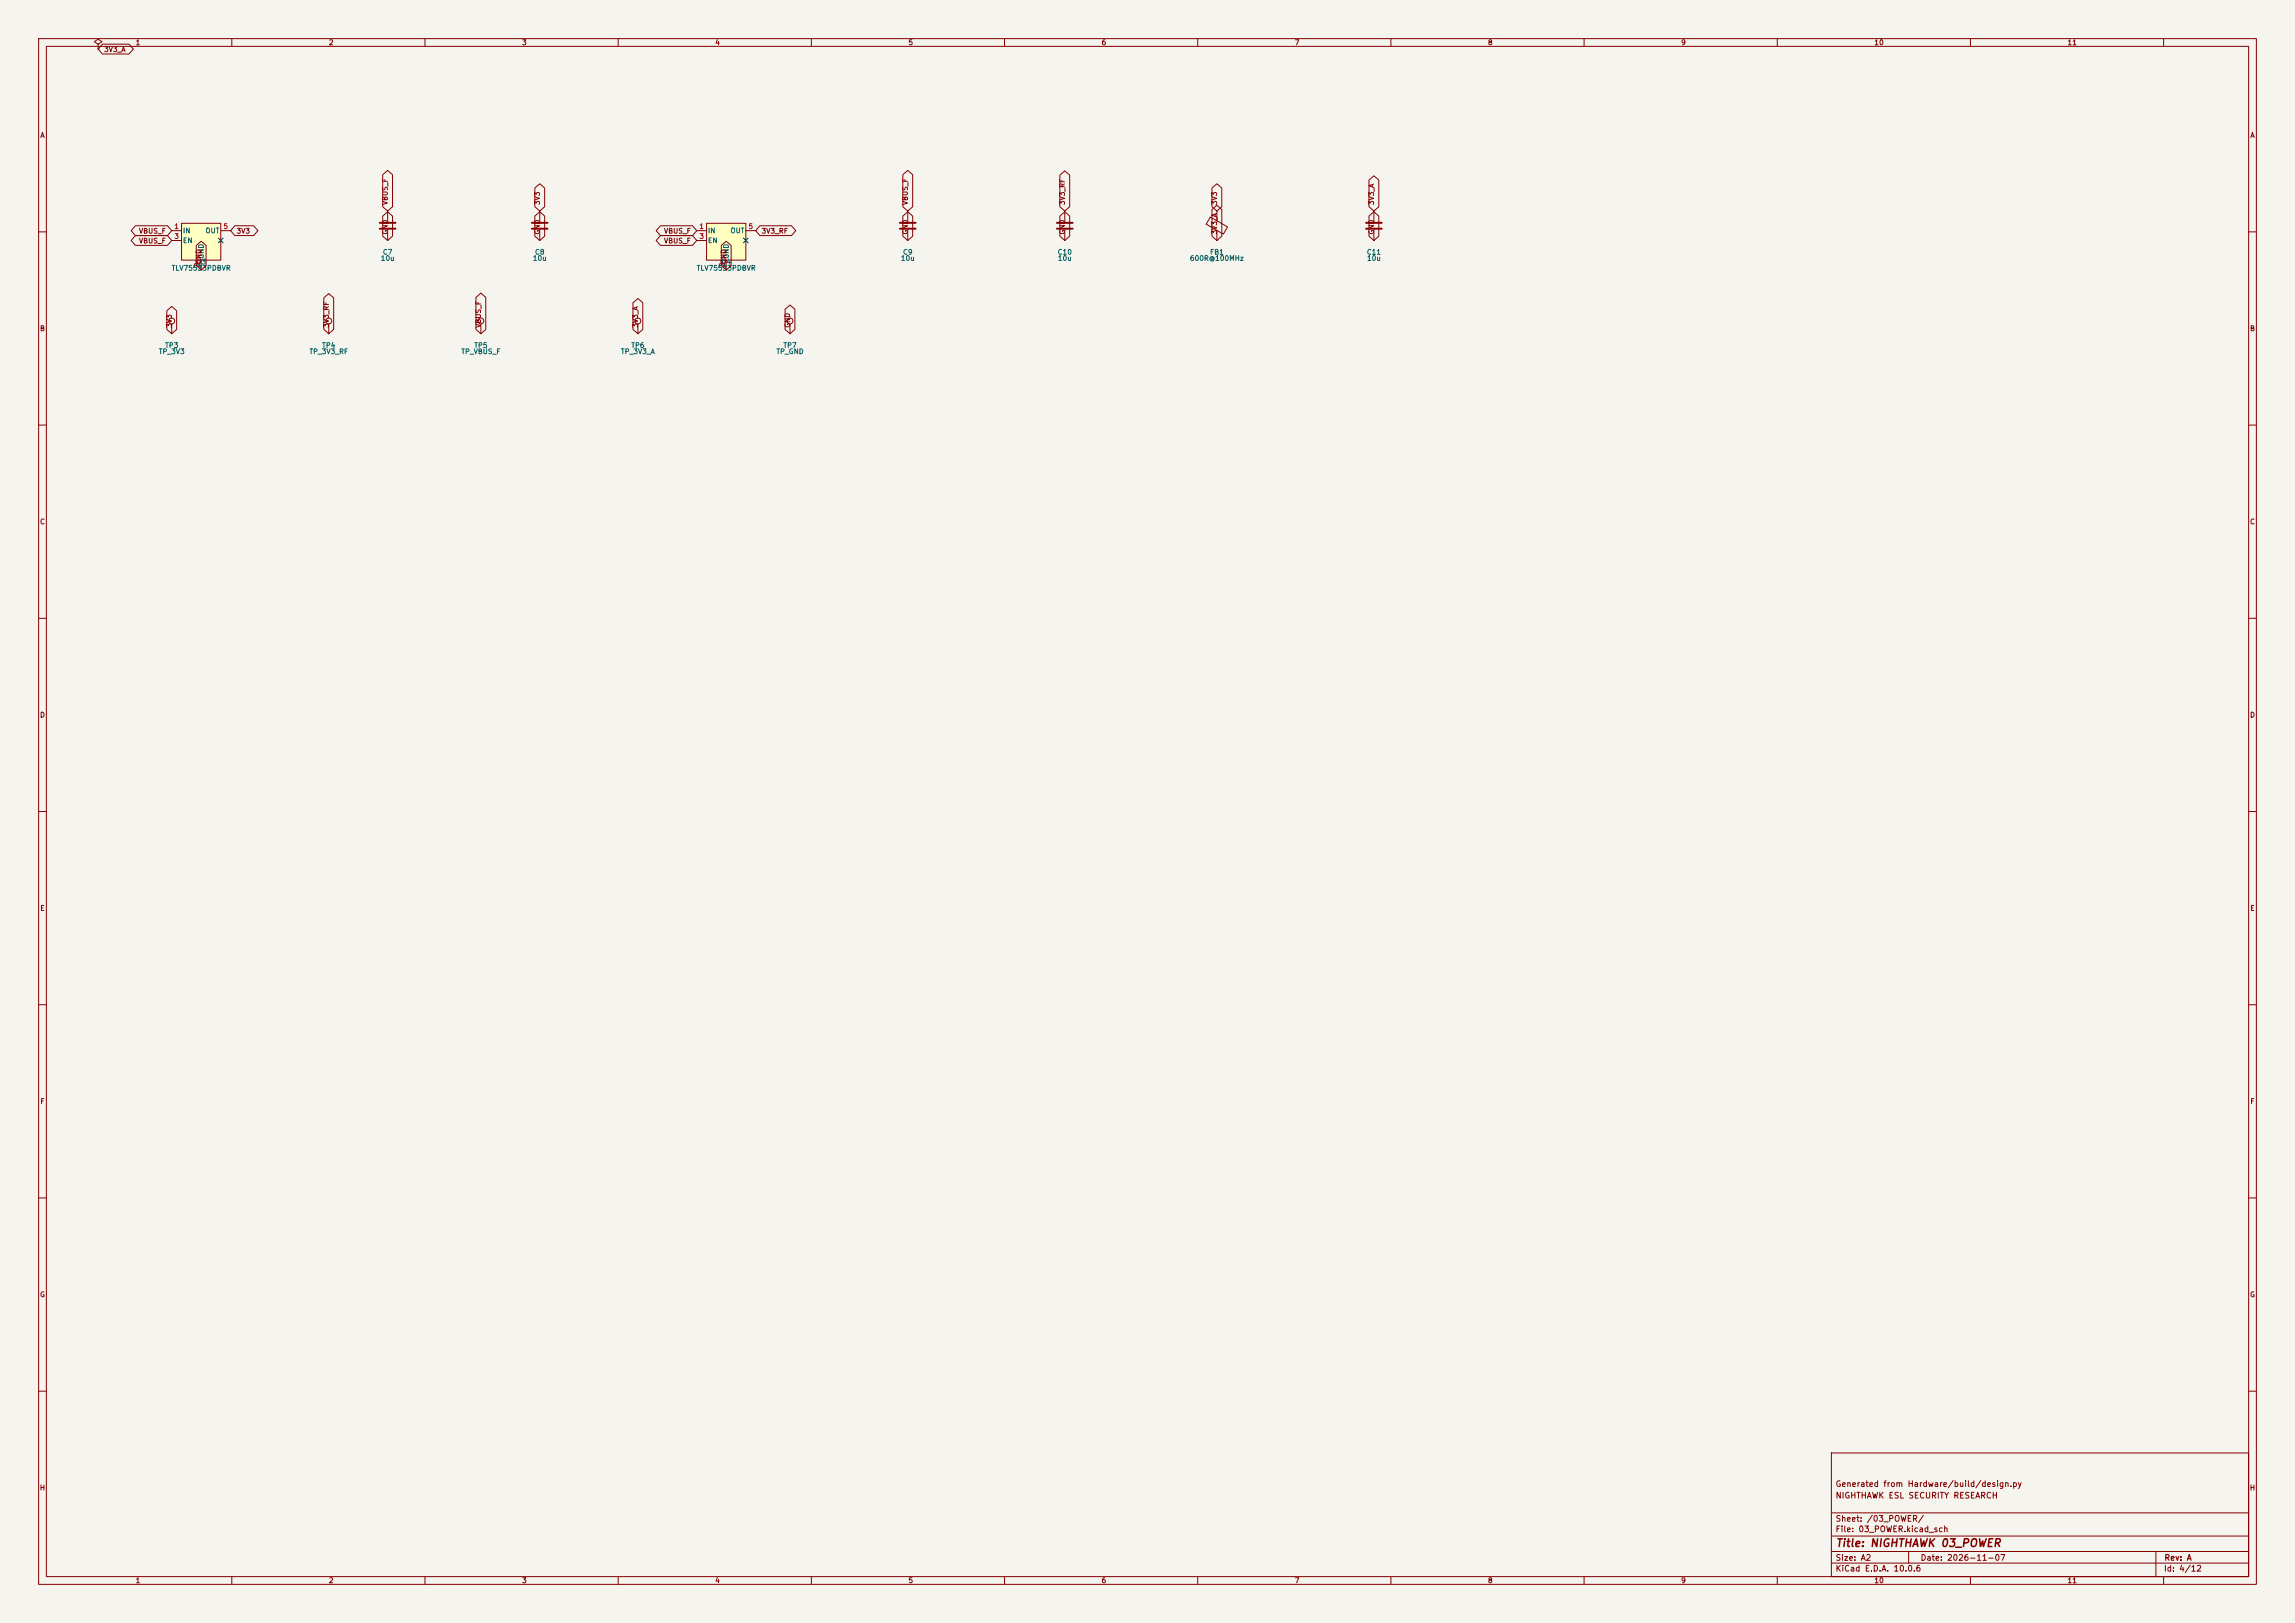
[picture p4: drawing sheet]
<svg xmlns="http://www.w3.org/2000/svg" width="594mm" height="420mm" viewBox="0 0 594 420" stroke-linecap="round" stroke-linejoin="round" font-family="sans-serif">
<defs><g id="words">
<text font-size="2" fill="#840000" x="475" y="400.8">Title: NIGHTHAWK 03_POWER</text>
<g font-size="1.5" fill="#840000">
<text x="475" y="388.1">NIGHTHAWK ESL SECURITY RESEARCH</text>
<text x="475" y="385.1">Generated from Hardware/build/design.py</text>
<text x="475" y="394.1">Sheet: /03_POWER/</text>
<text x="475" y="396.8">File: 03_POWER.kicad_sch</text>
<text x="475" y="407">KiCad E.D.A. 10.0.6</text>
<text x="475" y="404.2">Size: A2</text>
<text x="497" y="404.2">Date: 2026-11-07</text>
<text x="560" y="407">Id: 4/12</text>
<text x="560.1" y="404.2">Rev: A</text>
</g>
<g font-size="1.3" fill="#840000">
<text x="35" y="12">1</text>
<text x="85" y="12">2</text>
<text x="135" y="12">3</text>
<text x="185" y="12">4</text>
<text x="235" y="12">5</text>
<text x="285" y="12">6</text>
<text x="335" y="12">7</text>
<text x="385" y="12">8</text>
<text x="435" y="12">9</text>
<text x="485" y="12">10</text>
<text x="535" y="12">11</text>
<text x="26.8" y="13.8">3V3_A</text>
<text x="10.3" y="36">A</text>
<text x="582.3" y="36">A</text>
<text x="100.6" y="53.2" transform="rotate(-90 100.6 53.2)">VBUS_F</text>
<text x="140" y="53.2" transform="rotate(-90 140 53.2)">3V3</text>
<text x="235.3" y="53.2" transform="rotate(-90 235.3 53.2)">VBUS_F</text>
<text x="275.9" y="53.2" transform="rotate(-90 275.9 53.2)">3V3_RF</text>
<text x="315.3" y="53.2" transform="rotate(-90 315.3 53.2)">3V3</text>
<text x="355.9" y="53.2" transform="rotate(-90 355.9 53.2)">3V3_A</text>
<text x="35.8" y="63.3">VBUS_F</text>
<text x="35.8" y="60.7">VBUS_F</text>
<text x="61.1" y="60.7">3V3</text>
<text x="100.6" y="60.8" transform="rotate(-90 100.6 60.8)">GND</text>
<text x="140" y="60.8" transform="rotate(-90 140 60.8)">GND</text>
<text x="171.7" y="60.7">VBUS_F</text>
<text x="171.7" y="63.3">VBUS_F</text>
<text x="197" y="60.7">3V3_RF</text>
<text x="235.3" y="60.8" transform="rotate(-90 235.3 60.8)">GND</text>
<text x="275.9" y="60.8" transform="rotate(-90 275.9 60.8)">GND</text>
<text x="315.3" y="60.8" transform="rotate(-90 315.3 60.8)">3V3_A</text>
<text x="355.9" y="60.8" transform="rotate(-90 355.9 60.8)">GND</text>
<text x="52.4" y="68.4" transform="rotate(-90 52.4 68.4)">GND</text>
<text x="188.3" y="68.4" transform="rotate(-90 188.3 68.4)">GND</text>
<text x="10.2" y="86">B</text>
<text x="44.8" y="85" transform="rotate(-90 44.8 85)">3V3</text>
<text x="85.4" y="85" transform="rotate(-90 85.4 85)">3V3_RF</text>
<text x="124.8" y="85" transform="rotate(-90 124.8 85)">VBUS_F</text>
<text x="165.4" y="85" transform="rotate(-90 165.4 85)">3V3_A</text>
<text x="204.8" y="85" transform="rotate(-90 204.8 85)">GND</text>
<text x="582.2" y="86">B</text>
<text x="10.2" y="136">C</text>
<text x="582.2" y="136">C</text>
<text x="10.2" y="186">D</text>
<text x="582.2" y="186">D</text>
<text x="10.3" y="236">E</text>
<text x="582.3" y="236">E</text>
<text x="10.3" y="286">F</text>
<text x="582.3" y="286">F</text>
<text x="10.2" y="336">G</text>
<text x="582.2" y="336">G</text>
<text x="10.2" y="386">H</text>
<text x="582.2" y="386">H</text>
<text x="35" y="410">1</text>
<text x="85" y="410">2</text>
<text x="135" y="410">3</text>
<text x="185" y="410">4</text>
<text x="235" y="410">5</text>
<text x="285" y="410">6</text>
<text x="335" y="410">7</text>
<text x="385" y="410">8</text>
<text x="435" y="410">9</text>
<text x="485" y="410">10</text>
<text x="535" y="410">11</text>
</g>
<g font-size="1.3" fill="#a90000">
<text x="45" y="59.6">1</text>
<text x="57.7" y="59.6">5</text>
<text x="180.9" y="59.6">1</text>
<text x="193.6" y="59.6">5</text>
<text x="45" y="62.1">3</text>
<text x="180.9" y="62.1">3</text>
<text x="51.9" y="69.3" transform="rotate(-90 51.9 69.3)">2</text>
<text x="187.8" y="69.3" transform="rotate(-90 187.8 69.3)">2</text>
</g>
<g font-size="1.3" fill="#006464">
<text x="47.2" y="60.7">IN</text>
<text x="47.2" y="63.2">EN</text>
<text x="53" y="60.7">OUT</text>
<text x="183.1" y="60.7">IN</text>
<text x="183.1" y="63.2">EN</text>
<text x="188.9" y="60.7">OUT</text>
<text x="44.3" y="70.3">TLV75533PDBVR</text>
<text x="50.7" y="68.7">U3</text>
<text x="53" y="67.1" transform="rotate(-90 53 67.1)">GND</text>
<text x="98.4" y="67.8">10u</text>
<text x="99" y="66.2">C7</text>
<text x="137.8" y="67.8">10u</text>
<text x="138.3" y="66.2">C8</text>
<text x="180.2" y="70.3">TLV75533PDBVR</text>
<text x="186.6" y="68.7">U4</text>
<text x="188.9" y="67.1" transform="rotate(-90 188.9 67.1)">GND</text>
<text x="233" y="67.8">10u</text>
<text x="233.6" y="66.2">C9</text>
<text x="273.6" y="66.2">C10</text>
<text x="273.7" y="67.8">10u</text>
<text x="307.8" y="67.8">600R@100MHz</text>
<text x="313" y="66.2">FB1</text>
<text x="353.6" y="66.2">C11</text>
<text x="353.7" y="67.8">10u</text>
<text x="41" y="91.9">TP_3V3</text>
<text x="42.6" y="90.3">TP3</text>
<text x="79.9" y="91.9">TP_3V3_RF</text>
<text x="83.2" y="90.3">TP4</text>
<text x="119.3" y="91.9">TP_VBUS_F</text>
<text x="122.6" y="90.3">TP5</text>
<text x="160.6" y="91.9">TP_3V3_A</text>
<text x="163.2" y="90.3">TP6</text>
<text x="200.8" y="91.9">TP_GND</text>
<text x="202.6" y="90.3">TP7</text>
</g>
</g></defs>
<path d="M0 0h594v420h-594z" fill="#f5f4ef" stroke="#f5f4ef" stroke-width=".26"/>
<g fill="none" stroke="#840000" stroke-width=".26">
<path d="M10 10h574v400h-574zM12 12h570v396h-570zM60 10v2M110 10v2M160 10v2M210 10v2M260 10v2M310 10v2M360 10v2M410 10v2M460 10v2M510 10v2"/>
<path d="M560 10v2M234.9 54.6v2.8M234.9 59.4v2.8M10 60h2M582 60h2M124.5 83.8v2.6M204.5 83.8v2.6M10 110h2M582 110h2M10 160h2M582 160h2M10 210h2"/>
<path d="M582 210h2M10 260h2M582 260h2M10 310h2M582 310h2M10 360h2M474 376h108v32h-108zM582 360h2M474 397.5h108M474 391.5h108M60 408v2M110 408v2"/>
<path d="M160 408v2M210 408v2M260 408v2M310 408v2M360 408v2M410 408v2M460 408v2M474 404.5h108M474 401.5h108M494 401.5v3M510 408v2M558 401.5v6.5"/>
<path d="M560 408v2"/>
<circle cx="124.5" cy="83.1" r=".76"/>
<circle cx="204.5" cy="83.1" r=".76"/>
</g>
<path d="M232.9 57.7h4.1M232.9 59.2h4.1" fill="none" stroke="#840000" stroke-width=".51"/>
<path d="M182.9 57.8h10.1v9.5h-10.1z" fill="#ffffc2"/>
<path d="M180.3 59.7h2.6M182.9 57.8h10.1v9.5h-10.1zM193 59.7h2.6M275.6 54.6v2.8M275.6 59.4v2.8M355.6 54.6v2.8M355.6 59.4v2.8M180.3 62.2h2.6M188 67.3v2.6" fill="none" stroke="#840000" stroke-width=".26"/>
<path d="M273.6 57.7h4M273.6 59.2h4M353.6 57.7h4M353.6 59.2h4" fill="none" stroke="#840000" stroke-width=".51"/>
<path d="M47 57.8h10.1v9.5h-10.1z" fill="#ffffc2"/>
<g fill="none" stroke="#840000" stroke-width=".26">
<path d="M25.4 11.4l1-.6-1-.6-1 .6 1 .6v1.3M25.4 12.7h.1M26.5 11.4h6.9l1.1 1.3-1.1 1.3h-6.9l-1.1-1.3zM35 58.4h8.3l1.1 1.3-1.1 1.3h-8.3l-1.1-1.3zM44.4 59.7h2.6M47 57.8h10.1v9.5h-10.1zM57.1 59.7h2.6M60.8 58.4h4.8l1.2 1.3-1.2 1.3h-4.8l-1.1-1.3zM99.1 45.2l1.2-1.1 1.3 1.1v8.3l-1.3 1.1-1.2-1.1zM99.1 55.9l1.2-1.1 1.3 1.1v5.2l-1.3 1.1-1.2-1.1zM100.3 54.6v2.8M100.3 59.4v2.8"/>
<path d="M138.4 55.9l1.3-1.1 1.3 1.1v5.2l-1.3 1.1-1.3-1.1zM138.4 48.7l1.3-1.2 1.3 1.2v4.8l-1.3 1.1-1.3-1.1zM139.7 54.6v2.8M139.7 59.4v2.8M170.9 58.4h8.3l1.1 1.3-1.1 1.3h-8.3l-1.1-1.3zM196.7 58.4h8.2l1.1 1.3-1.1 1.3h-8.2l-1.1-1.3zM233.7 55.9l1.2-1.1 1.3 1.1v5.2l-1.3 1.1-1.2-1.1zM233.7 45.2l1.2-1.1 1.3 1.1v8.3l-1.3 1.1-1.2-1.1zM274.3 55.9l1.3-1.1 1.3 1.1v5.2l-1.3 1.1-1.3-1.1zM274.3 45.3l1.3-1.1 1.3 1.1v8.2l-1.3 1.1-1.3-1.1zM313.3 56.2l4.4 2.5-1.1 1.9-4.4-2.6zM313.7 48.7l1.3-1.2 1.2 1.2v4.8l-1.2 1.1-1.3-1.1z"/>
<path d="M313.7 54.2l1.3-1.1 1.2 1.1v6.9l-1.2 1.1-1.3-1.1zM315 54.6v2.6M315 59.6v2.6M354.3 55.9l1.3-1.1 1.3 1.1v5.2l-1.3 1.1-1.3-1.1zM354.3 46.6l1.3-1.1 1.3 1.1v6.9l-1.3 1.1-1.3-1.1zM35 61h8.3l1.1 1.2-1.1 1.3h-8.3l-1.1-1.3zM44.4 62.2h2.6M50.8 63.5l1.3-1.1 1.2 1.1v5.2l-1.2 1.2-1.3-1.2zM52.1 67.3v2.6M83.8 77.1l1.3-1.1 1.3 1.1v8.1l-1.3 1.2-1.3-1.2zM123.2 77l1.3-1.2 1.2 1.2v8.2l-1.2 1.2-1.3-1.2zM163.8 78.4l1.3-1.2 1.3 1.2v6.8l-1.3 1.2-1.3-1.2z"/>
<path d="M170.9 61h8.3l1.1 1.2-1.1 1.3h-8.3l-1.1-1.3zM186.7 63.5l1.3-1.1 1.2 1.1v5.2l-1.2 1.2-1.3-1.2zM43.2 80.4l1.2-1.1 1.3 1.1v4.8l-1.3 1.2-1.2-1.2zM44.4 83.8v2.6M85.1 83.8v2.6M165.1 83.8v2.6M203.2 80l1.3-1.1 1.2 1.1v5.2l-1.2 1.2-1.3-1.2z"/>
<circle cx="44.5" cy="83.1" r=".76"/>
<circle cx="85.1" cy="83.1" r=".76"/>
<circle cx="165.1" cy="83.1" r=".76"/>
</g>
<path d="M98.3 57.7h4.1M98.3 59.2h4.1M137.7 57.7h4M137.7 59.2h4" fill="none" stroke="#840000" stroke-width=".51"/>
<path d="M56.5 61.6l1.3 1.2M57.8 61.6l-1.3 1.2M192.4 61.6l1.2 1.2M193.6 61.6l-1.2 1.2" fill="none" stroke="#000084" stroke-width=".26"/>
<use href="#words"/>
</svg>
